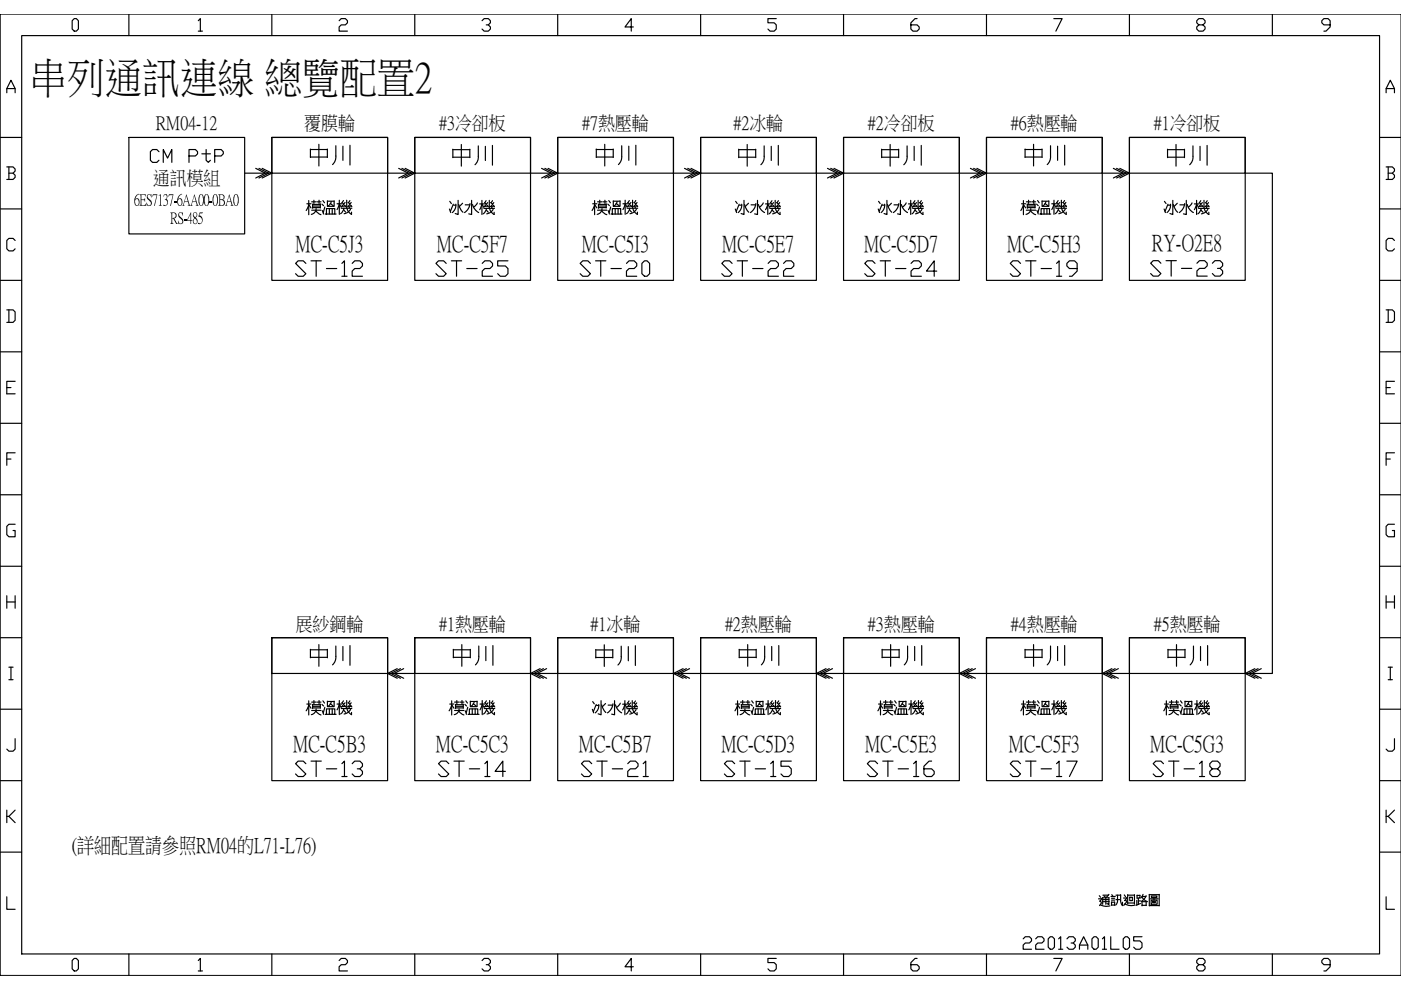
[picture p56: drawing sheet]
<svg xmlns="http://www.w3.org/2000/svg" width="297mm" height="210mm" viewBox="0 0 297 210" stroke-linecap="round" stroke-linejoin="round" font-family="sans-serif">
<defs><g id="words">
<g font-size="14.6">
<text x="57.5" y="49.7">模溫機</text>
<text x="118.2" y="49.7">模溫機</text>
<text x="209.2" y="49.7">模溫機</text>
</g>
<g font-size="14.1">
<text x="57.5" y="155.6">模溫機</text>
<text x="87.8" y="155.6">模溫機</text>
<text x="148.5" y="155.6">模溫機</text>
<text x="178.9" y="155.6">模溫機</text>
<text x="209.2" y="155.6">模溫機</text>
<text x="239.2" y="155.6">模溫機</text>
</g>
<g font-size="11">
<text x="91.7" y="47.3">冰水機</text>
<text x="152.4" y="47.3">冰水機</text>
<text x="182.7" y="47.3">冰水機</text>
<text x="243.4" y="47.3">冰水機</text>
</g>
<text font-size="10.6" x="122.1" y="153.1">冰水機</text>
<text font-size="9" x="6.2" y="19.3">串列通訊連線 總覽配置2</text>
<g font-size="8.8">
<text x="64.9" y="36.7">中川</text>
<text x="95.2" y="36.7">中川</text>
<text x="125.6" y="36.7">中川</text>
<text x="155.6" y="36.7">中川</text>
<text x="185.9" y="36.7">中川</text>
<text x="216.6" y="36.7">中川</text>
<text x="246.6" y="36.7">中川</text>
<text x="64.9" y="142.9">中川</text>
<text x="95.2" y="142.9">中川</text>
<text x="125.6" y="142.9">中川</text>
<text x="155.9" y="142.9">中川</text>
<text x="186.3" y="142.9">中川</text>
<text x="216.6" y="142.9">中川</text>
<text x="246.6" y="142.9">中川</text>
</g>
<g font-size="7.1">
<text x="61.7" y="60">ST-12</text>
<text x="91.4" y="60">ST-25</text>
<text x="122.1" y="60">ST-20</text>
<text x="152" y="60">ST-22</text>
<text x="182.4" y="60">ST-24</text>
<text x="213.4" y="60">ST-19</text>
</g>
<g font-size="6.6">
<text x="243.1" y="59.6">ST-23</text>
<text x="61.7" y="165.8">ST-13</text>
<text x="92.1" y="165.8">ST-14</text>
<text x="122.4" y="165.8">ST-21</text>
<text x="152.8" y="165.8">ST-15</text>
<text x="183.1" y="165.8">ST-16</text>
<text x="213.4" y="165.8">ST-17</text>
<text x="243.8" y="165.8">ST-18</text>
</g>
<g font-size="6.2">
<text x="31" y="35.6">CM PtP</text>
<text x="215.9" y="202.5">22013A01L05</text>
</g>
<g font-size="4.9">
<text x="62.6" y="53.1">MC-C5J3</text>
<text x="92.6" y="53.1">MC-C5F7</text>
<text x="123.4" y="53.1">MC-C5I3</text>
<text x="153.1" y="53.1">MC-C5E7</text>
<text x="183.2" y="53.1">MC-C5D7</text>
<text x="213.6" y="53.1">MC-C5H3</text>
<text x="244.2" y="53.1">RY-O2E8</text>
<text x="62.1" y="159.2">MC-C5B3</text>
<text x="92.4" y="159.2">MC-C5C3</text>
<text x="122.7" y="159.2">MC-C5B7</text>
<text x="152.9" y="159.2">MC-C5D3</text>
<text x="183.5" y="159.2">MC-C5E3</text>
<text x="213.9" y="159.2">MC-C5F3</text>
<text x="243.9" y="159.2">MC-C5G3</text>
</g>
<text font-size="4.5" x="15.2" y="180.7">(詳細配置請參照RM04的L71-L76)</text>
<g font-size="4.1">
<text x="33" y="27.4">RM04-12</text>
<text x="64.5" y="27.4">覆膜輪</text>
<text x="93.1" y="27.4">#3冷卻板</text>
<text x="123.4" y="27.4">#7熱壓輪</text>
<text x="155.5" y="27.4">#2冰輪</text>
<text x="184" y="27.4">#2冷卻板</text>
<text x="214.3" y="27.4">#6熱壓輪</text>
<text x="244.6" y="27.4">#1冷卻板</text>
<text x="32.4" y="39.1">通訊模組</text>
<text x="62.7" y="133.5">展紗鋼輪</text>
<text x="93.1" y="133.5">#1熱壓輪</text>
<text x="125.2" y="133.5">#1冰輪</text>
<text x="153.7" y="133.5">#2熱壓輪</text>
<text x="184" y="133.5">#3熱壓輪</text>
<text x="214.3" y="133.5">#4熱壓輪</text>
<text x="244.6" y="133.5">#5熱壓輪</text>
</g>
<g font-size="3.4">
<text x="28.4" y="43.4">6ES7137-6AA00-0BA0</text>
<text x="36.1" y="47.3">RS-485</text>
</g>
</g></defs>
<g fill="none" stroke="#000" stroke-width=".25">
<path d="M1.4 19.7v-.9l.9-1.8 .9 1.8v.9M1.4 18.8h1.8M4.6 7.5h287.9v194.8h-287.9zM15.7 3.9h.5l.4 .5v1.8l-.4 .4h-.5l-.4-.4v-1.8zM27.3 3v4.5M42 4.4l.5-.5v2.7M42 6.6h.9M57.6 3v4.5M71.9 4.4l.4-.5h.9l.5 .5v.4l-.5 .5h-.9l-.4 .4v.9h1.8M87.9 3v4.5M102.2 4.4l.4-.5h.9l.5 .5v.4l-.5 .5h-.4M103.5 5.3l.5 .4v.5l-.5 .4h-.9l-.4-.4"/>
<path d="M118.2 3v4.5M134.3 5.7h-1.8l1.3-1.8v2.7M148.5 3v4.5M164.6 3.9h-1.8v.9h1.3l.5 .5v.9l-.5 .4h-.8l-.5-.4M178.8 3v4.5M194.4 3.9h-.4l-.9 .9v1.4l.5 .4h.8l.5-.4v-.5l-.5-.4h-1.3M209.2 3v4.5M223.4 3.9h1.8l-1.3 2.7M239.5 3v4.5M254.2 5.3l-.5-.5v-.4l.5-.5h.9l.4 .5v.4l-.4 .5h-.9l-.5 .4v.5l.5 .4h.9l.4-.4v-.5l-.4-.4M269.8 3v4.5M282 5.3h-1.3l-.5-.5v-.4l.5-.5h.9l.4 .5v1.3l-.9 .9h-.4"/>
<path d="M293.9 19.7v-.9l.9-1.8 .9 1.8v.9M293.9 18.8h1.8M.1 29.1h4.5M1.4 35.4h1.4l.4 .4v.5l-.4 .4M1.9 36.7h.9l.4 .5v.4l-.4 .4h-1.4M1.9 35.4v2.6M292.5 29.1h4.5M293.9 35.4h1.3l.5 .4v.5l-.5 .4M294.3 36.7h.9l.5 .5v.4l-.5 .4h-1.3M294.3 35.4v2.6M.1 44.3h4.5M.1 59.4h4.5"/>
<path d="M3.2 51l-.4-.5h-.9l-.5 .5v1.8l.5 .4h.9l.4-.4M292.5 44.3h4.5M292.5 59.4h4.5M295.7 51l-.5-.5h-.9l-.4 .5v1.8l.4 .4h.9l.5-.4M.1 74.6h4.5M1.4 65.7h1.4l.4 .4v1.8l-.4 .5h-1.4M1.9 65.7v2.7M292.5 74.6h4.5M293.9 65.7h1.3l.5 .4v1.8l-.5 .5h-1.3M294.3 65.7v2.7M.1 89.8h4.5M1.4 82.2h.9"/>
<path d="M1.4 97.3h.9M3.2 80.8h-1.8v2.7h1.8M3.2 96h-1.8v2.7M292.5 89.8h4.5M293.9 82.2h.9M293.9 97.3h.9M295.7 80.8h-1.8v2.7h1.8M295.7 96h-1.8v2.7M.1 104.9h4.5M3.2 111.2h-1.3l-.5 .4v1.8l.5 .4h1.3v-1.3h-.4M292.5 104.9h4.5M295.7 111.2h-1.4l-.4 .4v1.8l.4 .4h1.4v-1.3h-.5"/>
<path d="M.1 120.1h4.5M.1 135.2h4.5M1.4 126.3v2.7M1.4 127.6h1.8M3.2 126.3v2.7M292.5 120.1h4.5M292.5 135.2h4.5M293.9 127.6h1.8M293.9 126.3v2.7M295.7 126.3v2.7M.1 150.4h4.5M1.9 141.5h.9"/>
<path d="M1.9 144.1h.9M2.3 141.5v2.6M3.2 156.6v2.2l-.4 .5h-.9l-.5-.5M292.5 150.4h4.5M294.3 141.5h.9M294.3 144.1h.9M294.8 141.5v2.6M295.7 156.6v2.2l-.5 .5h-.9l-.4-.5M.1 165.5h4.5M1.4 171.8v2.6M1.9 173.1l1.3 1.3M3.2 171.8l-1.3 1.3h-.5"/>
<path d="M292.5 165.5h4.5M293.9 171.8v2.6M294.3 173.1l1.4 1.3M295.7 171.8l-1.4 1.3h-.4M.1 180.7h4.5M1.4 190.1v2.7h1.8M292.5 180.7h4.5M293.9 190.1v2.7h1.8M15.7 203.2h.5l.4 .5v1.7l-.4 .5h-.5l-.4-.5v-1.7zM27.3 202.3v4.5M42 203.7l.5-.5v2.7M42 205.9h.9"/>
<path d="M57.6 202.3v4.5M71.9 203.7l.4-.5h.9l.5 .5v.4l-.5 .4h-.9l-.4 .5v.9h1.8M87.9 202.3v4.5M102.2 203.7l.4-.5h.9l.5 .5v.4l-.5 .4h-.4M103.5 204.5l.5 .5v.4l-.5 .5h-.9l-.4-.5M118.2 202.3v4.5M134.3 205h-1.8l1.3-1.8v2.7M148.5 202.3v4.5M164.6 203.2h-1.8v.9h1.3l.5 .4v.9l-.5 .5h-.8l-.5-.5M178.8 202.3v4.5M194.4 203.2h-.4l-.9 .9v1.3l.5 .5h.8l.5-.5v-.4l-.5-.5h-1.3M209.2 202.3v4.5"/>
<path d="M223.4 203.2h1.8l-1.3 2.7M239.5 202.3v4.5M254.2 204.5l-.5-.4v-.4l.5-.5h.9l.4 .5v.4l-.4 .4h-.9l-.5 .5v.4l.5 .5h.9l.4-.5v-.4l-.4-.5M269.8 202.3v4.5M282 204.5h-1.3l-.5-.4v-.4l.5-.5h.9l.4 .5v1.3l-.9 .9h-.4"/>
</g>
<g fill="none" stroke="#000" stroke-width=".25">
<path d="M232.9 190.6h.7M233.1 189.9l.2 .3M233.3 191.8l1.2 .4 .8-.1M233.6 190.5l-.4 .6a.36 .36 0 0 1 .3 .2 .36 .36 0 0 1-.1 .4l-.3 .3M233.8 190.3v1.4M233.8 191.2h1.3M233.8 190.4h1.3M233.8 190.7h1.3M233.8 189.8h1.2M234.4 190.4v1.3M235.1 189.6l-.7 .7-.3-.3M235.1 190.3v1.5l-.4-.2"/>
<path d="M235.6 190.1h.8M235.7 191.2v.8M235.7 191.3h.6M235.7 191.9h.6M235.7 190.8h.6M235.7 190.5h.6M235.7 189.7l.3 .4M236.3 191.2v.8M236.6 189.8h1M236.6 190.7h.8M236.9 189.8v1.4l-.4 .7M237.6 190.9l.1 .6 .3 .5v-.7"/>
<path d="M237.6 189.7v1.2M238.2 190.4h.7M238.4 189.7l.2 .4M238.5 190.9h.3v.3l-.5 .8M238.5 191.7l1.3 .3 .8-.1M238.9 190.3l-.5 .7M239.1 189.7v1.9M239.1 191.5h1.4M239.1 189.8h1.4M239.5 190.2h.6v.8h-.6zM240.5 189.7v2M241 190.9v1"/>
<path d="M241.1 189.8v.7M241.1 189.9h.6M241.4 191h.4M241.4 190.5v1.3M241.7 189.8v.6h-.6M241.8 191.6l-.9 .4M242.1 190.2l.5 .6 .7 .4M242.1 191.2h.9M242.1 191.1v.9h.9M242.1 192v.1M242.2 190.1h.8M242.3 189.6l-.4 .8"/>
<path d="M243 189.9l-.4 .7-.6 .5M243 191.1v.9M243.7 189.6v2.5M243.7 189.7h2.1M243.7 192h2.1M243.8 190.6h1.8M244.1 190.8h1.2v.9h-1.2zM244.1 190h1.2v.3h-1.2zM244.4 191.1v.3h.5v-.3h-.4M244.7 190.3v.5M245.8 189.6v2.5"/>
</g>
<!-- layer: 0 -->
<g fill="none" stroke="#000" stroke-width=".25">
<path d="M27.3 29.1h24.6v20.5h-24.6zM51.9 36.7h5.7M57.6 29.1h24.6v7.6h-24.6zM57.6 29.1h24.6v30.3h-24.6zM84.5 35.7l2.1 1-2.1 1M85.2 35.7l2.1 1-2.1 1M85.9 35.7l2 1h-5.7M87.9 29.1h24.6v7.6h-24.6zM87.9 29.1h24.6v30.3h-24.6zM87.9 36.7l-2 1M116.2 35.7l2 1h-5.7M118.2 29.1h24.6v7.6h-24.6z"/>
<path d="M118.2 29.1h24.6v30.3h-24.6zM145.1 35.7l2.1 1-2.1 1M145.8 35.7l2.1 1-2.1 1M146.5 35.7l2 1h-5.7M148.5 36.7l-2 1M148.5 29.1h24.6v7.6h-24.6zM148.5 29.1h24.6v30.3h-24.6zM175.4 35.7l2.1 1-2.1 1M176.1 35.7l2.1 1-2.1 1M176.8 35.7l2 1h-5.7M178.8 29.1h24.6v7.6h-24.6zM178.8 29.1h24.6v30.3h-24.6z"/>
<path d="M178.8 36.7l-2 1M207.1 35.7l2.1 1h-5.8M209.2 29.1h24.5v7.6h-24.5zM209.2 29.1h24.5v30.3h-24.5zM236.1 35.7l2 1-2 1M236.7 35.7l2.1 1-2.1 1M237.4 35.7l2.1 1h-5.8M239.5 29.1h24.5v7.6h-24.5zM239.5 29.1h24.5v30.3h-24.5zM239.5 36.7l-2.1 1M264 36.7h5.8v106.1h-5.8M57.6 135.2h24.6v7.6h-24.6z"/>
<path d="M57.6 135.2h24.6v30.3h-24.6zM87.9 135.2h24.6v7.6h-24.6zM87.9 135.2h24.6v30.3h-24.6zM118.2 135.2h24.6v7.6h-24.6zM118.2 135.2h24.6v30.3h-24.6zM148.5 135.2h24.6v7.6h-24.6zM148.5 135.2h24.6v30.3h-24.6zM178.8 135.2h24.6v7.6h-24.6zM178.8 135.2h24.6v30.3h-24.6zM209.2 135.2h24.5v7.6h-24.5zM209.2 135.2h24.5v30.3h-24.5zM239.5 135.2h24.5v7.6h-24.5z"/>
<path d="M239.5 135.2h24.5v30.3h-24.5zM82.2 142.8h5.7M84.2 141.8l-2 1 2 1M84.9 141.8l-2 1 2 1M112.5 142.8h5.7M114.5 141.8l-2 1 2 1M115.2 141.8l-2 1 2 1M115.9 141.8l-2.1 1 2.1 1M142.8 142.8h5.7M144.8 141.8l-2 1 2 1M145.5 141.8l-2 1 2 1M173.1 142.8h5.7"/>
<path d="M175.1 141.8l-2 1 2 1M175.8 141.8l-2 1 2 1M203.4 142.8h5.8M205.4 141.8l-2 1 2 1M206.1 141.8l-2 1 2 1M233.7 142.8h5.8M235.8 141.8l-2.1 1 2.1 1M266.1 141.8l-2.1 1 2.1 1M266.7 141.8l-2 1 2 1M267.4 141.8l-2 1 2 1"/>
</g>
<path d="M0 3h297v203.8h-297z" fill="none" stroke="#000" stroke-width=".21"/>
<use href="#words"/>
</svg>
